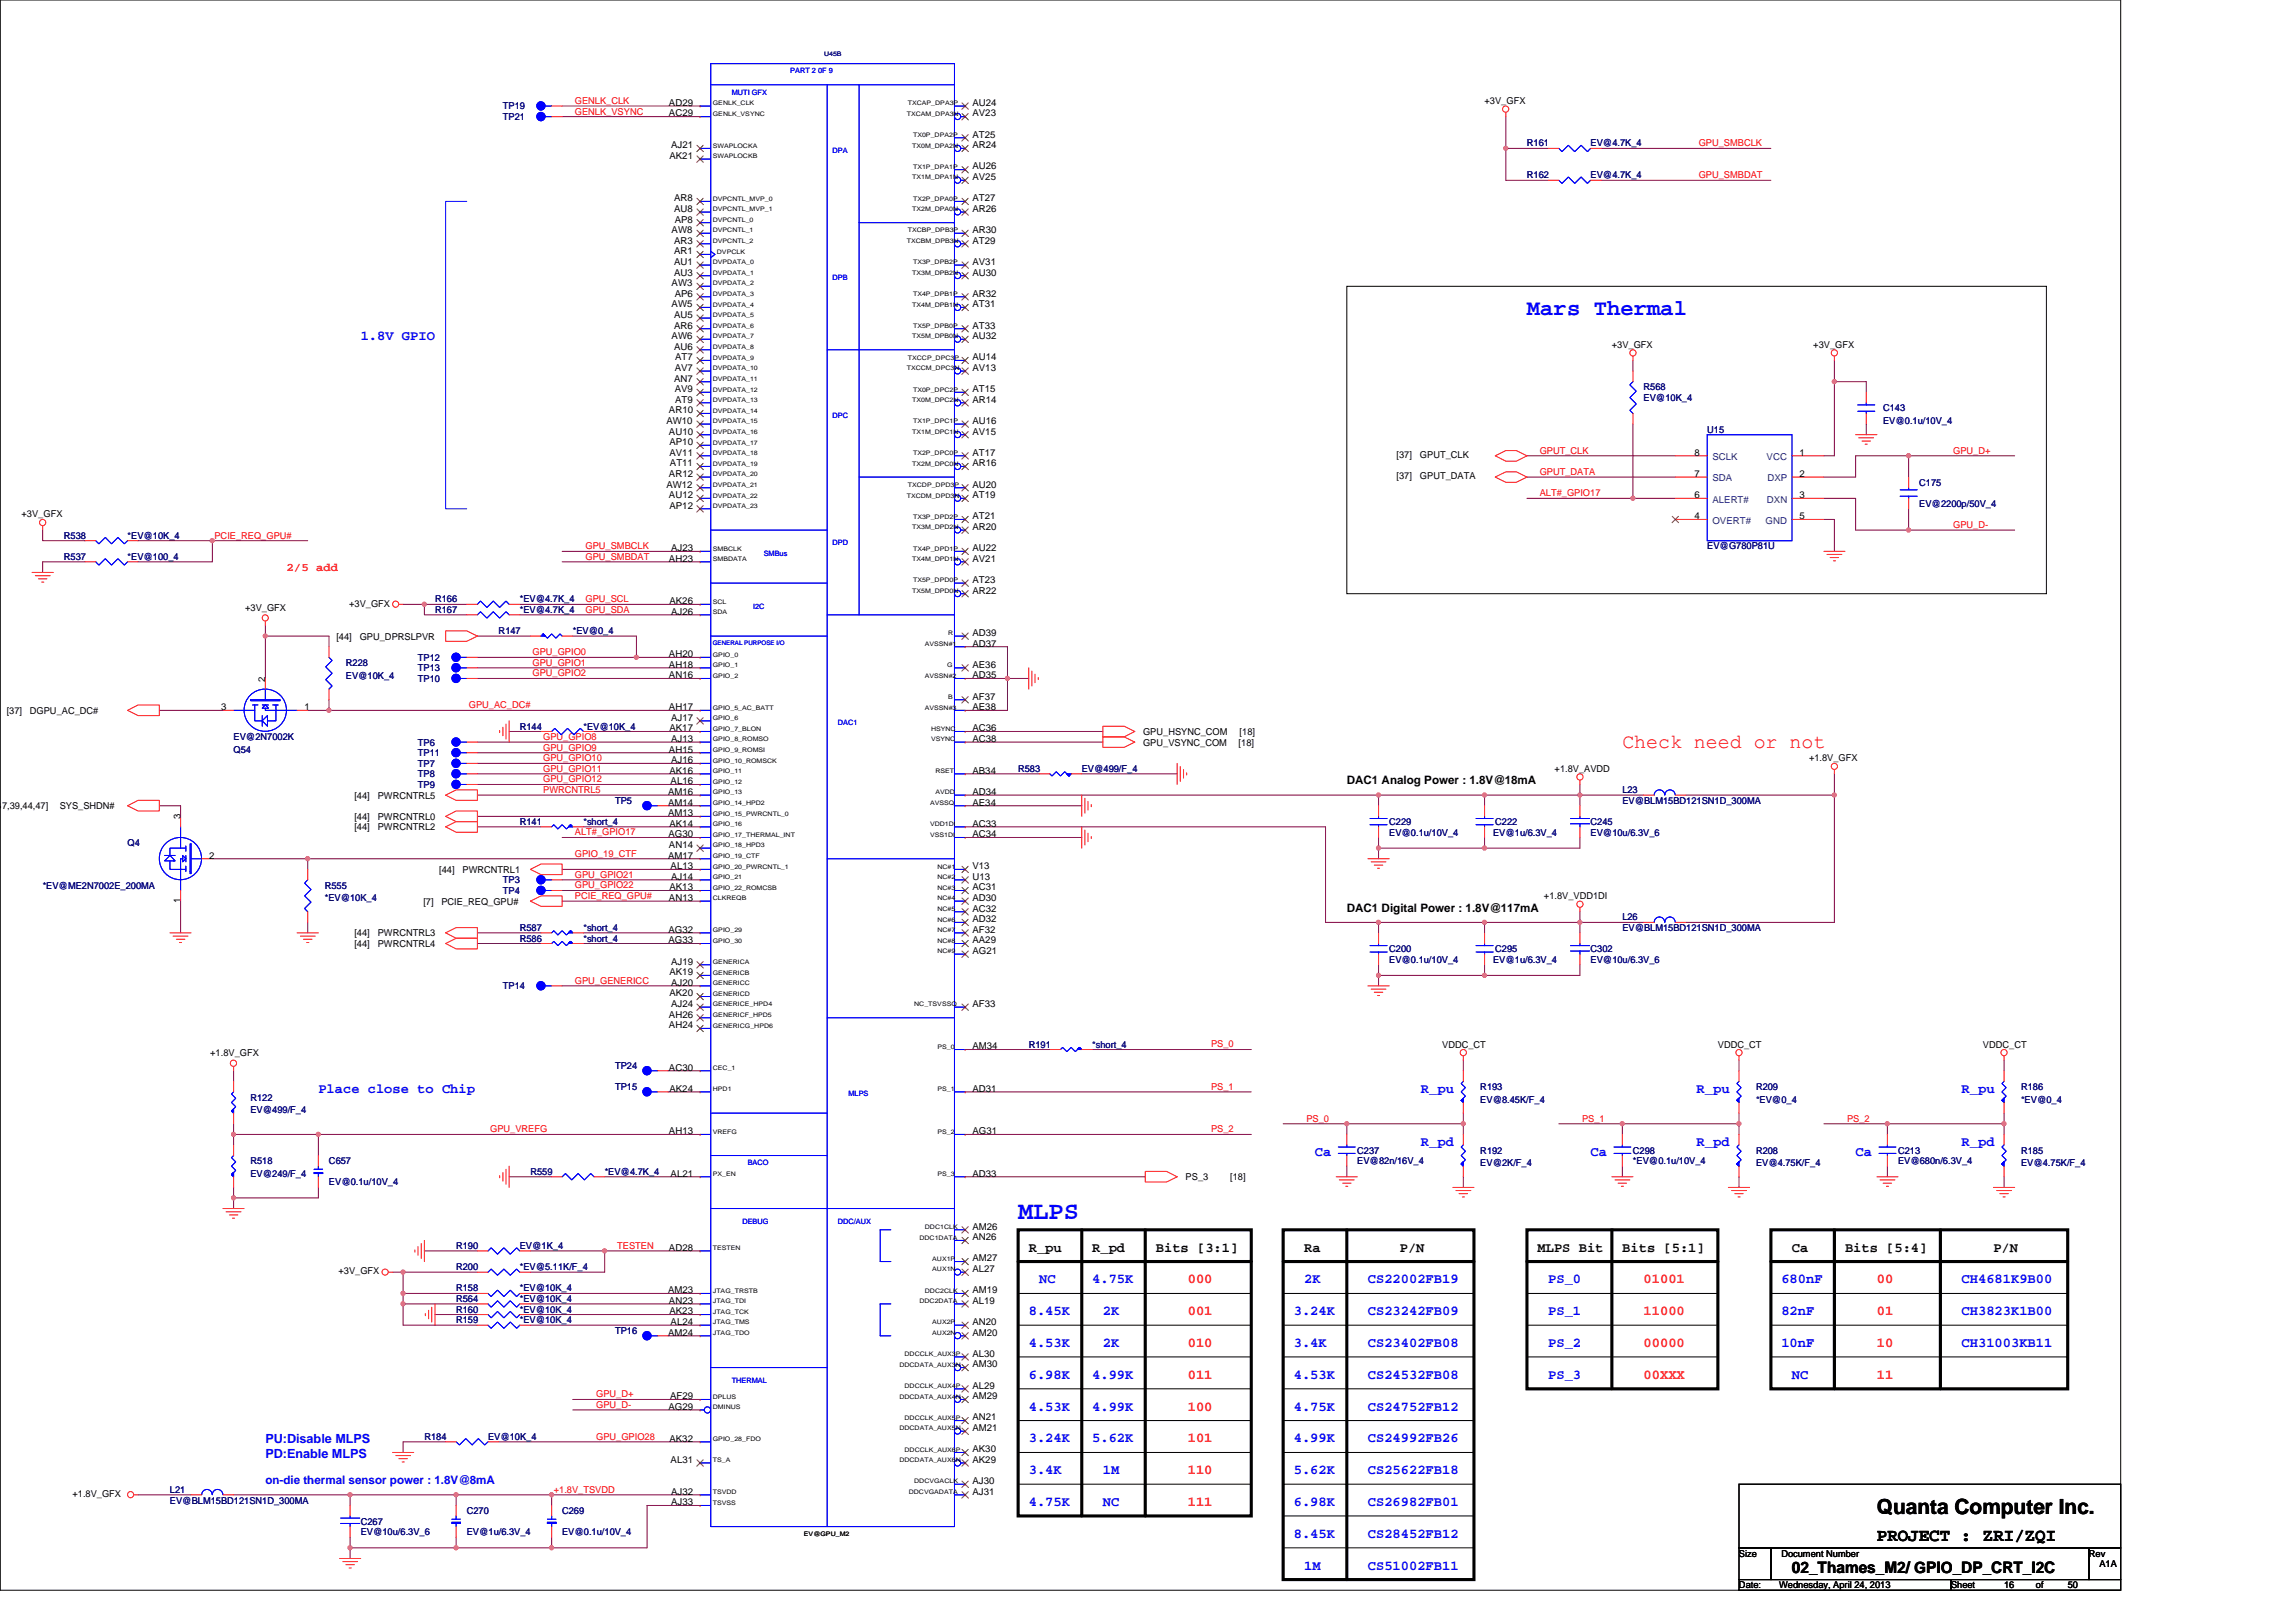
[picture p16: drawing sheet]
<svg xmlns="http://www.w3.org/2000/svg" width="297mm" height="210mm" viewBox="0 0 297 210" stroke-linecap="round" stroke-linejoin="round" font-family="sans-serif">
<defs><g id="words">
<text font-size="3.3" fill="#00f" x="131.7" y="157.7">MLPS</text>
<text font-size="2.9" fill="#00f" x="197.5" y="40.8">Mars Thermal</text>
<text font-size="2.7" x="242.8" y="195.9">Quanta Computer Inc.</text>
<text font-size="2.6" fill="#f00" x="209.9" y="96.7">Check need or not</text>
<text font-size="2.3" x="242.8" y="199.4">PROJECT : ZRI/ZQI</text>
<text font-size="2.1" x="231.8" y="203.5">02_Thames_M2/ GPIO_DP_CRT_I2C</text>
<g font-size="1.8" fill="#00f">
<text x="46.7" y="44">1.8V GPIO</text>
<text x="41.2" y="141.4">Place close to Chip</text>
<text x="183.8" y="141.4">R_pu</text>
<text x="219.5" y="141.4">R_pu</text>
<text x="253.8" y="141.4">R_pu</text>
<text x="170.1" y="149.6">Ca</text>
<text x="183.8" y="148.2">R_pd</text>
<text x="205.8" y="149.6">Ca</text>
<text x="219.5" y="148.2">R_pd</text>
<text x="240.1" y="149.6">Ca</text>
<text x="253.8" y="148.2">R_pd</text>
<text x="134.4" y="166.1">NC</text>
<text x="141.3" y="166.1">4.75K</text>
<text x="168.7" y="166.1">2K</text>
<text x="177" y="166.1">CS22002FB19</text>
<text x="200.3" y="166.1">PS_0</text>
<text x="230.5" y="166.1">680nF</text>
<text x="253.8" y="166.1">CH4681K9B00</text>
<text x="133.1" y="170.2">8.45K</text>
<text x="142.7" y="170.2">2K</text>
<text x="167.4" y="170.2">3.24K</text>
<text x="177" y="170.2">CS23242FB09</text>
<text x="200.3" y="170.2">PS_1</text>
<text x="230.5" y="170.2">82nF</text>
<text x="253.8" y="170.2">CH3823K1B00</text>
<text x="133.1" y="174.3">4.53K</text>
<text x="133.1" y="178.4">6.98K</text>
<text x="141.3" y="178.4">4.99K</text>
<text x="142.7" y="174.3">2K</text>
<text x="167.4" y="178.4">4.53K</text>
<text x="167.4" y="174.3">3.4K</text>
<text x="177" y="174.3">CS23402FB08</text>
<text x="177" y="178.4">CS24532FB08</text>
<text x="200.3" y="174.3">PS_2</text>
<text x="200.3" y="178.4">PS_3</text>
<text x="230.5" y="174.3">10nF</text>
<text x="231.8" y="178.4">NC</text>
<text x="253.8" y="174.3">CH31003KB11</text>
<text x="133.1" y="182.5">4.53K</text>
<text x="141.3" y="182.5">4.99K</text>
<text x="167.4" y="182.5">4.75K</text>
<text x="177" y="182.5">CS24752FB12</text>
<text x="133.1" y="186.6">3.24K</text>
<text x="133.1" y="190.7">3.4K</text>
<text x="141.3" y="186.6">5.62K</text>
<text x="142.7" y="190.7">1M</text>
<text x="167.4" y="190.7">5.62K</text>
<text x="167.4" y="186.6">4.99K</text>
<text x="177" y="186.6">CS24992FB26</text>
<text x="177" y="190.7">CS25622FB18</text>
<text x="133.1" y="194.9">4.75K</text>
<text x="142.7" y="194.9">NC</text>
<text x="167.4" y="194.9">6.98K</text>
<text x="177" y="194.9">CS26982FB01</text>
<text x="167.4" y="199">8.45K</text>
<text x="168.7" y="203.1">1M</text>
<text x="177" y="199">CS28452FB12</text>
<text x="177" y="203.1">CS51002FB11</text>
</g>
<g font-size="1.8">
<text x="133.1" y="161.9">R_pu</text>
<text x="141.3" y="161.9">R_pd</text>
<text x="149.5" y="161.9">Bits [3:1]</text>
<text x="168.7" y="161.9">Ra</text>
<text x="181.1" y="161.9">P/N</text>
<text x="198.9" y="161.9">MLPS Bit</text>
<text x="209.9" y="161.9">Bits [5:1]</text>
<text x="231.8" y="161.9">Ca</text>
<text x="238.7" y="161.9">Bits [5:4]</text>
<text x="257.9" y="161.9">P/N</text>
</g>
<g font-size="1.8" fill="#f00">
<text x="153.7" y="166.1">000</text>
<text x="212.6" y="166.1">01001</text>
<text x="242.8" y="166.1">00</text>
<text x="153.7" y="170.2">001</text>
<text x="212.6" y="170.2">11000</text>
<text x="242.8" y="170.2">01</text>
<text x="153.7" y="174.3">010</text>
<text x="153.7" y="178.4">011</text>
<text x="212.6" y="174.3">00000</text>
<text x="212.6" y="178.4">00XXX</text>
<text x="242.8" y="174.3">10</text>
<text x="242.8" y="178.4">11</text>
<text x="153.7" y="182.5">100</text>
<text x="153.7" y="186.6">101</text>
<text x="153.7" y="190.7">110</text>
<text x="153.7" y="194.9">111</text>
</g>
<g font-size="1.6" fill="#00f">
<text x="34.3" y="186.7">PU:Disable MLPS</text>
<text x="34.3" y="188.6">PD:Enable MLPS</text>
</g>
<text font-size="1.5" fill="#f00" x="37.1" y="73.9">2/5 add</text>
<g font-size="1.5">
<text x="174.2" y="101.5">DAC1 Analog Power : 1.8V@18mA</text>
<text x="174.2" y="118">DAC1 Digital Power : 1.8V@117mA</text>
</g>
<text font-size="1.5" fill="#00f" x="34.3" y="192">on-die thermal sensor power : 1.8V@8mA</text>
<g font-size="1.2" fill="#000080">
<text x="65.1" y="14.2">TP19</text>
<text x="65.1" y="15.5">TP21</text>
<text x="197.5" y="23.1">R162</text>
<text x="197.5" y="18.9">R161</text>
<text x="205.8" y="23.1">EV@4.7K_4</text>
<text x="205.8" y="18.9">EV@4.7K_4</text>
<text x="212.6" y="50.5">R568</text>
<text x="212.6" y="51.9">EV@10K_4</text>
<text x="243.6" y="53.2">C143</text>
<text x="220.9" y="56">U15</text>
<text x="243.6" y="54.9">EV@0.1u/10V_4</text>
<text x="248.3" y="62.8">C175</text>
<text x="248.3" y="65.6">EV@2200p/50V_4</text>
<text x="8.3" y="69.7">R538</text>
<text x="16.5" y="69.7">*EV@10K_4</text>
<text x="220.9" y="71.1">EV@G780P81U</text>
<text x="8.3" y="72.5">R537</text>
<text x="16.5" y="72.5">*EV@100_4</text>
<text x="56.3" y="77.9">R166</text>
<text x="67.2" y="77.9">*EV@4.7K_4</text>
<text x="56.3" y="79.3">R167</text>
<text x="64.5" y="82">R147</text>
<text x="67.2" y="79.3">*EV@4.7K_4</text>
<text x="74.1" y="82">*EV@0_4</text>
<text x="44.7" y="86.2">R228</text>
<text x="44.7" y="87.8">EV@10K_4</text>
<text x="54.1" y="85.5">TP12</text>
<text x="54.1" y="86.8">TP13</text>
<text x="54.1" y="88.2">TP10</text>
<text x="30.2" y="95.8">EV@2N7002K</text>
<text x="67.2" y="94.4">R144</text>
<text x="75.5" y="94.4">*EV@10K_4</text>
<text x="30.2" y="97.4">Q54</text>
<text x="54.1" y="101.9">TP9</text>
<text x="54.1" y="96.5">TP6</text>
<text x="54.1" y="99.2">TP7</text>
<text x="54.1" y="97.8">TP11</text>
<text x="54.1" y="100.6">TP8</text>
<text x="131.7" y="99.9">R583</text>
<text x="139.9" y="99.9">EV@499/F_4</text>
<text x="67.2" y="106.7">R141</text>
<text x="75.5" y="106.7">*short_4</text>
<text x="79.6" y="104">TP5</text>
<text x="179.7" y="106.7">C229</text>
<text x="193.4" y="106.7">C222</text>
<text x="205.8" y="106.7">C245</text>
<text x="209.9" y="104">EV@BLM15BD121SN1D_300MA</text>
<text x="209.9" y="102.6">L23</text>
<text x="16.5" y="109.5">Q4</text>
<text x="179.7" y="108.1">EV@0.1u/10V_4</text>
<text x="193.2" y="108.1">EV@1u/6.3V_4</text>
<text x="205.8" y="108.1">EV@10u/6.3V_6</text>
<text x="5.5" y="115">*EV@ME2N7002E_200MA</text>
<text x="42" y="115">R555</text>
<text x="42" y="116.6">*EV@10K_4</text>
<text x="65.1" y="114.3">TP3</text>
<text x="65.1" y="115.7">TP4</text>
<text x="209.9" y="119.1">L26</text>
<text x="67.2" y="120.5">R587</text>
<text x="67.2" y="121.8">R586</text>
<text x="75.5" y="120.5">*short_4</text>
<text x="75.5" y="121.8">*short_4</text>
<text x="179.7" y="123.2">C200</text>
<text x="179.7" y="124.6">EV@0.1u/10V_4</text>
<text x="193.2" y="124.6">EV@1u/6.3V_4</text>
<text x="193.4" y="123.2">C295</text>
<text x="205.8" y="123.2">C302</text>
<text x="205.8" y="124.6">EV@10u/6.3V_6</text>
<text x="209.9" y="120.5">EV@BLM15BD121SN1D_300MA</text>
<text x="65.1" y="128">TP14</text>
<text x="133.1" y="135.5">R191</text>
<text x="141.3" y="135.5">*short_4</text>
<text x="32.4" y="142.4">R122</text>
<text x="79.6" y="141">TP15</text>
<text x="79.6" y="138.3">TP24</text>
<text x="191.5" y="141">R193</text>
<text x="191.5" y="142.7">EV@8.45K/F_4</text>
<text x="227.2" y="141">R209</text>
<text x="227.2" y="142.7">*EV@0_4</text>
<text x="261.5" y="141">R186</text>
<text x="261.5" y="142.7">*EV@0_4</text>
<text x="32.4" y="144">EV@499/F_4</text>
<text x="175.6" y="149.2">C237</text>
<text x="191.5" y="149.2">R192</text>
<text x="211.3" y="149.2">C298</text>
<text x="227.2" y="149.2">R208</text>
<text x="245.6" y="149.2">C213</text>
<text x="261.5" y="149.2">R185</text>
<text x="32.4" y="150.6">R518</text>
<text x="32.4" y="152.3">EV@249/F_4</text>
<text x="42.6" y="150.6">C657</text>
<text x="42.6" y="153.4">EV@0.1u/10V_4</text>
<text x="68.6" y="152">R559</text>
<text x="78.2" y="152">*EV@4.7K_4</text>
<text x="175.6" y="150.6">EV@82n/16V_4</text>
<text x="191.5" y="150.9">EV@2K/F_4</text>
<text x="211.3" y="150.6">*EV@0.1u/10V_4</text>
<text x="227.2" y="150.9">EV@4.75K/F_4</text>
<text x="245.6" y="150.6">EV@680n/6.3V_4</text>
<text x="261.5" y="150.9">EV@4.75K/F_4</text>
<text x="59" y="161.6">R190</text>
<text x="67.2" y="161.6">EV@1K_4</text>
<text x="59" y="167.1">R158</text>
<text x="59" y="164.3">R200</text>
<text x="67.2" y="167.1">*EV@10K_4</text>
<text x="67.2" y="164.3">*EV@5.11K/F_4</text>
<text x="59" y="171.2">R159</text>
<text x="59" y="168.5">R564</text>
<text x="59" y="169.8">R160</text>
<text x="67.2" y="171.2">*EV@10K_4</text>
<text x="67.2" y="168.5">*EV@10K_4</text>
<text x="67.2" y="169.8">*EV@10K_4</text>
<text x="79.6" y="172.6">TP16</text>
<text x="54.9" y="186.3">R184</text>
<text x="63.1" y="186.3">EV@10K_4</text>
<text x="22" y="194.5">EV@BLM15BD121SN1D_300MA</text>
<text x="22" y="193.1">L21</text>
<text x="46.7" y="197.3">C267</text>
<text x="60.4" y="195.9">C270</text>
<text x="72.7" y="195.9">C269</text>
<text x="46.7" y="198.6">EV@10u/6.3V_6</text>
<text x="60.4" y="198.6">EV@1u/6.3V_4</text>
<text x="72.7" y="198.6">EV@0.1u/10V_4</text>
</g>
<g font-size="1.2" fill="#f00">
<text x="74.4" y="14.8">GENLK_VSYNC</text>
<text x="74.4" y="13.4">GENLK_CLK</text>
<text x="219.8" y="18.9">GPU_SMBCLK</text>
<text x="219.8" y="23.1">GPU_SMBDAT</text>
<text x="199.2" y="58.7">GPUT_CLK</text>
<text x="252.7" y="58.7">GPU_D+</text>
<text x="199.2" y="61.4">GPUT_DATA</text>
<text x="199.2" y="64.2">ALT#_GPIO17</text>
<text x="27.7" y="69.7">PCIE_REQ_GPU#</text>
<text x="75.8" y="71.1">GPU_SMBCLK</text>
<text x="252.7" y="68.3">GPU_D-</text>
<text x="75.8" y="77.9">GPU_SCL</text>
<text x="75.8" y="72.4">GPU_SMBDAT</text>
<text x="75.8" y="79.3">GPU_SDA</text>
<text x="68.9" y="86.1">GPU_GPIO1</text>
<text x="68.9" y="87.5">GPU_GPIO2</text>
<text x="68.9" y="84.8">GPU_GPIO0</text>
<text x="60.7" y="91.6">GPU_AC_DC#</text>
<text x="70.3" y="95.7">GPU_GPIO8</text>
<text x="70.3" y="97.1">GPU_GPIO9</text>
<text x="70.3" y="98.5">GPU_GPIO10</text>
<text x="70.3" y="99.8">GPU_GPIO11</text>
<text x="70.3" y="101.2">GPU_GPIO12</text>
<text x="70.3" y="102.6">PWRCNTRL5</text>
<text x="74.4" y="113.6">GPU_GPIO21</text>
<text x="74.4" y="108.1">ALT#_GPIO17</text>
<text x="74.4" y="110.8">GPIO_19_CTF</text>
<text x="74.4" y="114.9">GPU_GPIO22</text>
<text x="74.4" y="116.3">PCIE_REQ_GPU#</text>
<text x="74.4" y="127.3">GPU_GENERICC</text>
<text x="156.7" y="135.5">PS_0</text>
<text x="156.7" y="141">PS_1</text>
<text x="63.4" y="146.5">GPU_VREFG</text>
<text x="156.7" y="146.5">PS_2</text>
<text x="169" y="145.1">PS_0</text>
<text x="204.7" y="145.1">PS_1</text>
<text x="239" y="145.1">PS_2</text>
<text x="79.9" y="161.6">TESTEN</text>
<text x="77.1" y="180.8">GPU_D+</text>
<text x="77.1" y="182.1">GPU_D-</text>
<text x="77.1" y="186.3">GPU_GPIO28</text>
<text x="71.6" y="193.1">+1.8V_TSVDD</text>
</g>
<g font-size="1.2">
<text x="86.5" y="15.1">AC29</text>
<text x="86.5" y="13.7">AD29</text>
<text x="125.8" y="17.8">AT25</text>
<text x="125.8" y="15.1">AV23</text>
<text x="125.8" y="13.7">AU24</text>
<text x="192.1" y="13.5">+3V_GFX</text>
<text x="86.6" y="20.6">AK21</text>
<text x="86.8" y="19.2">AJ21</text>
<text x="125.8" y="23.3">AV25</text>
<text x="125.8" y="21.9">AU26</text>
<text x="125.8" y="19.2">AR24</text>
<text x="87.2" y="27.4">AU8</text>
<text x="87.2" y="26">AR8</text>
<text x="87.3" y="28.8">AP8</text>
<text x="125.8" y="27.4">AR26</text>
<text x="125.8" y="26">AT27</text>
<text x="86.9" y="30.2">AW8</text>
<text x="87.2" y="35.6">AU3</text>
<text x="87.2" y="34.3">AU1</text>
<text x="87.2" y="32.9">AR1</text>
<text x="87.2" y="31.5">AR3</text>
<text x="125.8" y="35.6">AU30</text>
<text x="125.8" y="34.3">AV31</text>
<text x="125.8" y="31.5">AT29</text>
<text x="125.8" y="30.2">AR30</text>
<text x="86.9" y="39.8">AW5</text>
<text x="86.9" y="37">AW3</text>
<text x="87.2" y="41.1">AU5</text>
<text x="87.3" y="38.4">AP6</text>
<text x="125.8" y="39.8">AT31</text>
<text x="125.8" y="38.4">AR32</text>
<text x="86.9" y="43.9">AW6</text>
<text x="87.2" y="45.2">AU6</text>
<text x="87.2" y="42.5">AR6</text>
<text x="87.3" y="48">AV7</text>
<text x="87.4" y="46.6">AT7</text>
<text x="125.8" y="48">AV13</text>
<text x="125.8" y="46.6">AU14</text>
<text x="125.8" y="43.9">AU32</text>
<text x="125.8" y="42.5">AT33</text>
<text x="208.5" y="45">+3V_GFX</text>
<text x="234.6" y="45">+3V_GFX</text>
<text x="86.5" y="53.5">AR10</text>
<text x="87.2" y="49.4">AN7</text>
<text x="87.3" y="50.7">AV9</text>
<text x="87.4" y="52.1">AT9</text>
<text x="125.8" y="52.1">AR14</text>
<text x="125.8" y="50.7">AT15</text>
<text x="86.2" y="54.8">AW10</text>
<text x="86.5" y="56.2">AU10</text>
<text x="86.6" y="58.9">AV11</text>
<text x="86.6" y="57.6">AP10</text>
<text x="125.8" y="58.9">AT17</text>
<text x="125.8" y="56.2">AV15</text>
<text x="125.8" y="54.8">AU16</text>
<text x="180.7" y="59.3">[37]</text>
<text x="183.7" y="59.3">GPUT_CLK</text>
<text x="219.2" y="58.9">8</text>
<text x="232.8" y="58.9">1</text>
<text x="86.2" y="63.1">AW12</text>
<text x="86.5" y="64.5">AU12</text>
<text x="86.5" y="61.7">AR12</text>
<text x="86.6" y="65.8">AP12</text>
<text x="86.7" y="60.3">AT11</text>
<text x="125.8" y="64.5">AT19</text>
<text x="125.8" y="63.1">AU20</text>
<text x="125.8" y="60.3">AR16</text>
<text x="180.7" y="62">[37]</text>
<text x="183.7" y="62">GPUT_DATA</text>
<text x="219.2" y="61.7">7</text>
<text x="219.2" y="64.5">6</text>
<text x="232.8" y="64.5">3</text>
<text x="232.8" y="61.7">2</text>
<text x="2.8" y="67">+3V_GFX</text>
<text x="86.8" y="71.3">AJ23</text>
<text x="125.8" y="71.3">AU22</text>
<text x="125.8" y="68.6">AR20</text>
<text x="125.8" y="67.2">AT21</text>
<text x="219.2" y="67.2">4</text>
<text x="232.8" y="67.2">5</text>
<text x="86.5" y="72.7">AH23</text>
<text x="125.8" y="76.8">AR22</text>
<text x="125.8" y="75.4">AT23</text>
<text x="125.8" y="72.7">AV21</text>
<text x="31.7" y="79">+3V_GFX</text>
<text x="43.5" y="82.7">[44]</text>
<text x="45.2" y="78.5">+3V_GFX</text>
<text x="46.5" y="82.7">GPU_DPRSLPVR</text>
<text x="86.6" y="78.2">AK26</text>
<text x="86.8" y="79.5">AJ26</text>
<text x="125.8" y="83.7">AD37</text>
<text x="125.8" y="82.3">AD39</text>
<text x="34.3" y="88.2" transform="rotate(-90 34.3 88.2)">2</text>
<text x="86.5" y="87.8">AN16</text>
<text x="86.5" y="86.4">AH18</text>
<text x="86.5" y="85">AH20</text>
<text x="125.8" y="87.8">AD35</text>
<text x="125.8" y="86.4">AE36</text>
<text x=".9" y="92.3">[37]</text>
<text x="3.9" y="92.3">DGPU_AC_DC#</text>
<text x="28.6" y="91.9">3</text>
<text x="39.4" y="91.9">1</text>
<text x="86.5" y="91.9">AH17</text>
<text x="86.6" y="94.6">AK17</text>
<text x="86.8" y="96">AJ13</text>
<text x="86.8" y="93.2">AJ17</text>
<text x="125.8" y="96">AC38</text>
<text x="125.8" y="94.6">AC36</text>
<text x="125.8" y="91.9">AE38</text>
<text x="125.8" y="90.5">AF37</text>
<text x="147.9" y="95.1">GPU_HSYNC_COM</text>
<text x="160.4" y="95.1">[18]</text>
<text x="86.5" y="97.4">AH15</text>
<text x="86.6" y="100.1">AK16</text>
<text x="86.8" y="101.5">AL16</text>
<text x="86.8" y="98.7">AJ16</text>
<text x="125.8" y="100.1">AB34</text>
<text x="147.9" y="96.5">GPU_VSYNC_COM</text>
<text x="160.2" y="96.5">[18]</text>
<text x="201.1" y="99.9">+1.8V_AVDD</text>
<text x="234" y="98.5">+1.8V_GFX</text>
<text x="-.4" y="104.7">3</text>
<text x=".3" y="104.7">7,39,44,47]</text>
<text x="7.7" y="104.7">SYS_SHDN#</text>
<text x="23.3" y="106" transform="rotate(-90 23.3 106)">3</text>
<text x="45.8" y="106">[44]</text>
<text x="45.8" y="107.4">[44]</text>
<text x="45.8" y="103.3">[44]</text>
<text x="48.9" y="106">PWRCNTRL0</text>
<text x="48.9" y="107.4">PWRCNTRL2</text>
<text x="48.9" y="103.3">PWRCNTRL5</text>
<text x="86.4" y="105.6">AM13</text>
<text x="86.4" y="104.2">AM14</text>
<text x="86.4" y="102.8">AM16</text>
<text x="86.6" y="107">AK14</text>
<text x="125.8" y="107">AC33</text>
<text x="125.8" y="104.2">AE34</text>
<text x="125.8" y="102.8">AD34</text>
<text x="27" y="111.1">2</text>
<text x="56.8" y="112.9">[44]</text>
<text x="59.8" y="112.9">PWRCNTRL1</text>
<text x="86.4" y="111.1">AM17</text>
<text x="86.5" y="108.3">AG30</text>
<text x="86.5" y="109.7">AN14</text>
<text x="86.8" y="112.5">AL13</text>
<text x="86.8" y="113.8">AJ14</text>
<text x="125.8" y="113.8">U13</text>
<text x="125.8" y="112.5">V13</text>
<text x="125.8" y="108.3">AC34</text>
<text x="23.3" y="116.9" transform="rotate(-90 23.3 116.9)">1</text>
<text x="54.8" y="117">[7]</text>
<text x="57.1" y="117">PCIE_REQ_GPU#</text>
<text x="86.5" y="116.6">AN13</text>
<text x="86.6" y="115.2">AK13</text>
<text x="125.8" y="119.3">AD32</text>
<text x="125.8" y="117.9">AC32</text>
<text x="125.8" y="116.6">AD30</text>
<text x="125.8" y="115.2">AC31</text>
<text x="199.7" y="116.3">+1.8V_VDD1DI</text>
<text x="45.8" y="121.1">[44]</text>
<text x="45.8" y="122.5">[44]</text>
<text x="48.9" y="121.1">PWRCNTRL3</text>
<text x="48.9" y="122.5">PWRCNTRL4</text>
<text x="86.5" y="122">AG33</text>
<text x="86.5" y="120.7">AG32</text>
<text x="86.8" y="124.8">AJ19</text>
<text x="125.8" y="123.4">AG21</text>
<text x="125.8" y="122">AA29</text>
<text x="125.8" y="120.7">AF32</text>
<text x="86.5" y="131.7">AH26</text>
<text x="86.6" y="128.9">AK20</text>
<text x="86.6" y="126.2">AK19</text>
<text x="86.8" y="130.3">AJ24</text>
<text x="86.8" y="127.5">AJ20</text>
<text x="125.8" y="130.3">AF33</text>
<text x="27.2" y="136.6">+1.8V_GFX</text>
<text x="86.5" y="133">AH24</text>
<text x="125.8" y="135.8">AM34</text>
<text x="186.6" y="135.5">VDDC_CT</text>
<text x="222.2" y="135.5">VDDC_CT</text>
<text x="256.5" y="135.5">VDDC_CT</text>
<text x="86.5" y="138.5">AC30</text>
<text x="86.6" y="141.2">AK24</text>
<text x="125.8" y="141.2">AD31</text>
<text x="86.5" y="146.7">AH13</text>
<text x="125.8" y="146.7">AG31</text>
<text x="86.8" y="152.2">AL21</text>
<text x="125.8" y="152.2">AD33</text>
<text x="153.4" y="152.7">PS_3</text>
<text x="159.1" y="152.7">[18]</text>
<text x="86.5" y="161.8">AD28</text>
<text x="125.8" y="160.5">AN26</text>
<text x="125.8" y="159.1">AM26</text>
<text x="43.8" y="164.9">+3V_GFX</text>
<text x="86.4" y="167.3">AM23</text>
<text x="125.8" y="167.3">AM19</text>
<text x="125.8" y="164.6">AL27</text>
<text x="125.8" y="163.2">AM27</text>
<text x="86.4" y="172.8">AM24</text>
<text x="86.5" y="168.7">AN23</text>
<text x="86.6" y="170.1">AK23</text>
<text x="86.8" y="171.4">AL24</text>
<text x="125.8" y="172.8">AM20</text>
<text x="125.8" y="171.4">AN20</text>
<text x="125.8" y="168.7">AL19</text>
<text x="125.8" y="179.7">AL29</text>
<text x="125.8" y="176.9">AM30</text>
<text x="125.8" y="175.5">AL30</text>
<text x="86.5" y="182.4">AG29</text>
<text x="86.7" y="181">AF29</text>
<text x="125.8" y="185.1">AM21</text>
<text x="125.8" y="183.8">AN21</text>
<text x="125.8" y="181">AM29</text>
<text x="86.6" y="186.5">AK32</text>
<text x="86.8" y="189.3">AL31</text>
<text x="125.8" y="189.3">AK29</text>
<text x="125.8" y="187.9">AK30</text>
<text x="9.4" y="193.7">+1.8V_GFX</text>
<text x="86.8" y="194.8">AJ33</text>
<text x="86.8" y="193.4">AJ32</text>
<text x="125.8" y="193.4">AJ31</text>
<text x="125.8" y="192">AJ30</text>
<text x="225" y="201.4">Size</text>
<text x="230.5" y="201.4">Document Number</text>
<text x="270.2" y="201.4">Rev</text>
<text x="271.6" y="202.8">A1A</text>
<text x="225" y="205.5">Date:</text>
<text x="230.2" y="205.5">Wednesday, April 24, 2013</text>
<text x="252.4" y="205.5">Sheet</text>
<text x="259.3" y="205.5">16</text>
<text x="263.4" y="205.5">of</text>
<text x="267.5" y="205.5">50</text>
</g>
<g font-size="1.2" fill="#004080">
<text x="221.5" y="59.5">SCLK</text>
<text x="228.6" y="59.5">VCC</text>
<text x="221.5" y="62.3">SDA</text>
<text x="221.5" y="65">ALERT#</text>
<text x="228.6" y="65">DXN</text>
<text x="228.7" y="62.3">DXP</text>
<text x="221.5" y="67.8">OVERT#</text>
<text x="228.4" y="67.8">GND</text>
</g>
<g font-size="1" fill="#00f">
<text x="102.2" y="9.5">PART 2 0F 9</text>
<text x="94.7" y="12.2">MUTI GFX</text>
<text x="107.7" y="19.8">DPA</text>
<text x="107.7" y="36.2">DPB</text>
<text x="107.7" y="54.1">DPC</text>
<text x="98.8" y="71.9">SMBus</text>
<text x="107.7" y="70.5">DPD</text>
<text x="97.4" y="78.8">I2C</text>
<text x="108.4" y="93.8">DAC1</text>
<text x="109.8" y="141.8">MLPS</text>
<text x="96.7" y="150.8">BACO</text>
<text x="96.1" y="158.3">DEBUG</text>
<text x="108.4" y="158.3">DDC/AUX</text>
<text x="94.7" y="178.9">THERMAL</text>
</g>
<text font-size=".8" fill="#000080" x="106.6" y="7.3">U45B</text>
<g font-size=".8">
<text x="92.2" y="15">GENLK_VSYNC</text>
<text x="92.2" y="13.6">GENLK_CLK</text>
<text x="117.3" y="15">TXCAM_DPA3N</text>
<text x="117.5" y="13.6">TXCAP_DPA3P</text>
<text x="118.1" y="17.7">TX0P_DPA2P</text>
<text x="92.2" y="20.5">SWAPLOCKB</text>
<text x="92.2" y="19.1">SWAPLOCKA</text>
<text x="118" y="23.2">TX1M_DPA1N</text>
<text x="118" y="19.1">TX0M_DPA2N</text>
<text x="118.1" y="21.8">TX1P_DPA1P</text>
<text x="92.2" y="28.7">DVPCNTL_0</text>
<text x="92.2" y="27.3">DVPCNTL_MVP_1</text>
<text x="92.2" y="26">DVPCNTL_MVP_0</text>
<text x="118" y="27.3">TX2M_DPA0N</text>
<text x="118.1" y="26">TX2P_DPA0P</text>
<text x="92.2" y="35.6">DVPDATA_1</text>
<text x="92.2" y="34.2">DVPDATA_0</text>
<text x="92.2" y="31.5">DVPCNTL_2</text>
<text x="92.2" y="30.1">DVPCNTL_1</text>
<text x="92.7" y="32.8">DVPCLK</text>
<text x="117.3" y="31.5">TXCBM_DPB3N</text>
<text x="117.5" y="30.1">TXCBP_DPB3P</text>
<text x="118" y="35.6">TX3M_DPB2N</text>
<text x="118.1" y="34.2">TX3P_DPB2P</text>
<text x="92.2" y="41">DVPDATA_5</text>
<text x="92.2" y="39.7">DVPDATA_4</text>
<text x="92.2" y="38.3">DVPDATA_3</text>
<text x="92.2" y="36.9">DVPDATA_2</text>
<text x="118" y="39.7">TX4M_DPB1N</text>
<text x="118.1" y="38.3">TX4P_DPB1P</text>
<text x="92.2" y="47.9">DVPDATA_10</text>
<text x="92.2" y="46.5">DVPDATA_9</text>
<text x="92.2" y="45.2">DVPDATA_8</text>
<text x="92.2" y="43.8">DVPDATA_7</text>
<text x="92.2" y="42.4">DVPDATA_6</text>
<text x="117.3" y="47.9">TXCCM_DPC3N</text>
<text x="117.5" y="46.5">TXCCP_DPC3P</text>
<text x="118" y="43.8">TX5M_DPB0N</text>
<text x="118.1" y="42.4">TX5P_DPB0P</text>
<text x="92.2" y="53.4">DVPDATA_14</text>
<text x="92.2" y="52">DVPDATA_13</text>
<text x="92.2" y="50.7">DVPDATA_12</text>
<text x="92.2" y="49.3">DVPDATA_11</text>
<text x="118" y="52">TX0M_DPC2N</text>
<text x="118.1" y="50.7">TX0P_DPC2P</text>
<text x="92.2" y="58.9">DVPDATA_18</text>
<text x="92.2" y="57.5">DVPDATA_17</text>
<text x="92.2" y="56.1">DVPDATA_16</text>
<text x="92.2" y="54.8">DVPDATA_15</text>
<text x="118" y="56.1">TX1M_DPC1N</text>
<text x="118.1" y="58.9">TX2P_DPC0P</text>
<text x="118.1" y="54.8">TX1P_DPC1P</text>
<text x="92.2" y="65.7">DVPDATA_23</text>
<text x="92.2" y="64.4">DVPDATA_22</text>
<text x="92.2" y="63">DVPDATA_21</text>
<text x="92.2" y="61.6">DVPDATA_20</text>
<text x="92.2" y="60.2">DVPDATA_19</text>
<text x="117.3" y="64.4">TXCDM_DPD3N</text>
<text x="117.5" y="63">TXCDP_DPD3P</text>
<text x="118" y="60.2">TX2M_DPC0N</text>
<text x="92.2" y="71.2">SMBCLK</text>
<text x="118" y="68.5">TX3M_DPD2N</text>
<text x="118.1" y="71.2">TX4P_DPD1P</text>
<text x="118.1" y="67.1">TX3P_DPD2P</text>
<text x="92.2" y="72.6">SMBDATA</text>
<text x="118" y="76.7">TX5M_DPD0N</text>
<text x="118" y="72.6">TX4M_DPD1N</text>
<text x="118.1" y="75.3">TX5P_DPD0P</text>
<text x="92.2" y="79.5">SDA</text>
<text x="92.2" y="78.1">SCL</text>
<text x="119.7" y="83.6">AVSSN#1</text>
<text x="122.7" y="82.2">R</text>
<text x="92.2" y="87.7">GPIO_2</text>
<text x="92.2" y="86.3">GPIO_1</text>
<text x="92.2" y="84.9">GPIO_0</text>
<text x="119.7" y="87.7">AVSSN#2</text>
<text x="122.5" y="86.3">G</text>
<text x="92.2" y="95.9">GPIO_8_ROMSO</text>
<text x="92.2" y="94.5">GPIO_7_BLON</text>
<text x="92.2" y="93.2">GPIO_6</text>
<text x="92.2" y="91.8">GPIO_5_AC_BATT</text>
<text x="119.7" y="91.8">AVSSN#3</text>
<text x="120.5" y="95.9">VSYNC</text>
<text x="120.5" y="94.5">HSYNC</text>
<text x="122.7" y="90.4">B</text>
<text x="92.2" y="101.4">GPIO_12</text>
<text x="92.2" y="100">GPIO_11</text>
<text x="92.2" y="98.7">GPIO_10_ROMSCK</text>
<text x="92.2" y="97.3">GPIO_9_ROMSI</text>
<text x="121" y="100">RSET</text>
<text x="92.2" y="106.9">GPIO_16</text>
<text x="92.2" y="105.5">GPIO_15_PWRCNTL_0</text>
<text x="92.2" y="104.1">GPIO_14_HPD2</text>
<text x="92.2" y="102.8">GPIO_13</text>
<text x="120.3" y="106.9">VDD1DI</text>
<text x="120.3" y="104.1">AVSSQ</text>
<text x="121" y="102.8">AVDD</text>
<text x="92.2" y="113.7">GPIO_21</text>
<text x="92.2" y="112.4">GPIO_20_PWRCNTL_1</text>
<text x="92.2" y="111">GPIO_19_CTF</text>
<text x="92.2" y="109.6">GPIO_18_HPD3</text>
<text x="92.2" y="108.2">GPIO_17_THERMAL_INT</text>
<text x="120.3" y="108.2">VSS1DI</text>
<text x="121.3" y="113.7">NC#2</text>
<text x="121.3" y="112.4">NC#1</text>
<text x="92.2" y="116.5">CLKREQB</text>
<text x="92.2" y="115.1">GPIO_22_ROMCSB</text>
<text x="121.3" y="119.2">NC#6</text>
<text x="121.3" y="117.9">NC#5</text>
<text x="121.3" y="116.5">NC#4</text>
<text x="121.3" y="115.1">NC#3</text>
<text x="92.2" y="124.7">GENERICA</text>
<text x="92.2" y="122">GPIO_30</text>
<text x="92.2" y="120.6">GPIO_29</text>
<text x="121.3" y="123.3">NC#9</text>
<text x="121.3" y="122">NC#8</text>
<text x="121.3" y="120.6">NC#7</text>
<text x="92.2" y="131.6">GENERICF_HPD5</text>
<text x="92.2" y="130.2">GENERICE_HPD4</text>
<text x="92.2" y="128.8">GENERICD</text>
<text x="92.2" y="127.5">GENERICC</text>
<text x="92.2" y="126.1">GENERICB</text>
<text x="118.3" y="130.2">NC_TSVSSQ</text>
<text x="92.2" y="132.9">GENERICG_HPD6</text>
<text x="121.3" y="135.7">PS_0</text>
<text x="92.2" y="141.2">HPD1</text>
<text x="92.2" y="138.4">CEC_1</text>
<text x="121.3" y="141.2">PS_1</text>
<text x="92.2" y="146.7">VREFG</text>
<text x="121.3" y="146.7">PS_2</text>
<text x="92.2" y="152.1">PX_EN</text>
<text x="121.3" y="152.1">PS_3</text>
<text x="92.2" y="161.8">TESTEN</text>
<text x="119" y="160.4">DDC1DATA</text>
<text x="119.7" y="159">DDC1CLK</text>
<text x="92.2" y="167.2">JTAG_TRSTB</text>
<text x="119.7" y="167.2">DDC2CLK</text>
<text x="120.6" y="164.5">AUX1N</text>
<text x="120.6" y="163.1">AUX1P</text>
<text x="92.2" y="172.7">JTAG_TDO</text>
<text x="92.2" y="171.3">JTAG_TMS</text>
<text x="92.2" y="170">JTAG_TCK</text>
<text x="92.2" y="168.6">JTAG_TDI</text>
<text x="119" y="168.6">DDC2DATA</text>
<text x="120.6" y="172.7">AUX2N</text>
<text x="120.6" y="171.3">AUX2P</text>
<text x="116.3" y="176.8">DDCDATA_AUX3N</text>
<text x="117" y="179.6">DDCCLK_AUX4P</text>
<text x="117" y="175.5">DDCCLK_AUX3P</text>
<text x="92.2" y="182.3">DMINUS</text>
<text x="92.2" y="181">DPLUS</text>
<text x="116.3" y="185.1">DDCDATA_AUX5N</text>
<text x="116.3" y="181">DDCDATA_AUX4N</text>
<text x="117" y="183.7">DDCCLK_AUX5P</text>
<text x="92.2" y="189.2">TS_A</text>
<text x="92.2" y="186.4">GPIO_28_FDO</text>
<text x="116.3" y="189.2">DDCDATA_AUX6N</text>
<text x="117" y="187.8">DDCCLK_AUX6P</text>
<text x="118.3" y="191.9">DDCVGACLK</text>
<text x="92.2" y="194.7">TSVSS</text>
<text x="92.2" y="193.3">TSVDD</text>
<text x="117.6" y="193.3">DDCVGADATA</text>
<text x="104" y="198.8">EV@GPU_M2</text>
</g>
<text font-size=".8" fill="#00f" x="92.2" y="83.4">GENERAL PURPOSE I/O</text>
</g></defs>
<g fill="none" stroke="#000" stroke-width=".13">
<path d="M0 0h274.4v205.7h-274.4zM174.2 37h90.5v39.8h-90.5zM131.7 167.3h30.2M131.7 171.4h30.2M131.7 175.6h30.2M131.7 179.7h30.2M166 171.4h24.7M166 175.6h24.7M166 179.7h24.7M166 167.3h24.7M197.5 167.3h24.7M197.5 171.4h24.7"/>
<path d="M197.5 175.6h24.7M229.1 171.4h38.4M229.1 175.6h38.4M229.1 167.3h38.4M131.7 183.8h30.2M131.7 187.9h30.2M131.7 192h30.2M166 183.8h24.7M166 187.9h24.7M166 192h24.7M166 196.1h24.7M225 192h49.4v8.3h-49.4z"/>
<path d="M166 200.3h24.7M225 204.4h27.4v1.3h-27.4zM225 200.3h4.1v4.1h-4.1zM229.1 200.3h41.2v4.1h-41.2zM252.4 204.4h22v1.3h-22zM270.3 200.3h4.1v4.1h-4.1z"/>
</g>
<g fill="none" stroke="#800040" stroke-width=".13">
<path d="M72.7 13.7h17.9M72.7 15.1h17.9M194.8 15.1v4.1M194.8 19.2v4.1h5.5M194.8 19.2h5.5M207.2 19.2h21.9M207.2 23.3h21.9M197.5 59h19.2M211.3 46.6v1.4M211.3 54.9v9.6M237.3 49.4v9.6h-1.3M237.3 46.6v2.8"/>
<path d="M237.3 49.4h4.1v1.4M241.4 54.9v1.3M246.9 59h13.7M5.5 68.6v1.4h5.5M11 72.7h-5.5v1.4M17.9 70h9.6M27.5 70v2.7h-9.6M27.5 70h12.3M52.2 78.2h2.7M54.9 78.2v1.3h5.5M54.9 78.2h5.5M67.2 78.2h23.4"/>
<path d="M67.2 79.5h23.4M72.7 72.7h17.9M72.7 71.3h17.9M197.5 61.7h19.2M197.5 64.5h13.8M211.3 64.5h5.4M236 64.5h4.1v4.1h6.8M236 61.7h4.1v-2.7h6.8v2.7M236 67.2h1.3v4.1M246.9 65.8v2.8M246.9 68.6h13.7M20.6 91.9h8.2"/>
<path d="M34.3 80.9v1.4M34.3 82.3v5.5M34.3 82.3h8.3v1.4M39.8 91.9h2.8M42.6 90.5v1.4M42.6 91.9h48M61.8 85h20.5M61.8 96h28.8M61.8 97.4h28.8M61.8 98.8h28.8M61.8 86.4h28.8M61.8 87.8h28.8"/>
<path d="M61.8 82.3h6.8M65.9 94.6h4.1M74.1 82.3h8.2v2.7M76.9 94.6h13.7M82.3 85h8.3M124.9 83.7h5.4v4.1M124.9 87.8h5.4M124.9 94.6h17.8M124.9 96h17.8M130.3 87.8h2.8M130.3 87.8v4.1h-5.4M20.6 104.2h2.8v1.4"/>
<path d="M23.4 116.6v4.1M27.5 111.1h12.3v1.4M39.8 111.1h50.8M39.8 119.3v1.4M61.8 100.1h28.8M61.8 101.5h28.8M61.8 102.9h28.8M61.8 105.6h28.8M61.8 107h8.2M72.7 113.8h17.9M72.7 112.5h17.9M72.7 115.2h17.9"/>
<path d="M72.7 108.4h17.9M72.7 116.6h17.9M75.5 107h15.1M86.4 104.2h4.2M124.9 104.2h15.1M124.9 100.1h9.5M124.9 107h46.6v12.3h6.8M124.9 102.9h53.4M124.9 108.4h15.1M140 100.1h12.3M178.3 102.9h13.8M178.3 109.7h13.8"/>
<path d="M178.3 109.7v1.4M178.3 119.3h13.8M178.3 119.3v1.4M178.3 102.9v1.3M178.3 108.4v1.3M192.1 108.4v1.3M192.1 102.9v1.3M192.1 102.9h12.3M192.1 119.3h12.3M192.1 119.3v1.4M204.4 102.9h8.2M204.4 108.4v1.3h-12.3"/>
<path d="M204.4 102.9v1.3M204.4 119.3v1.4M204.4 101.5v1.4M204.4 118v1.3M204.4 119.3h8.2M218.1 102.9h19.2v16.4h-19.2M237.3 100.1v2.8M30.2 138.5v1.4M61.8 122.1h8.2M61.8 120.7h8.2M72.7 127.6h17.9M75.5 120.7h15.1"/>
<path d="M75.5 122.1h15.1M86.4 138.5h4.2M124.9 135.8h10.9M141.3 135.8h20.6M178.3 124.8v1.4M178.3 126.2v1.4M178.3 126.2h13.8M189.3 137.2v1.3M192.1 124.8v1.4M204.4 124.8v1.4h-12.3M225 137.2v1.3M259.3 137.2v1.3"/>
<path d="M30.2 146.8v1.3M30.2 155v1.4M30.2 153.6v1.4M30.2 145.4v1.4M30.2 146.8h11M41.2 146.8h49.4M41.2 146.8v2.7M41.2 153.6v1.4h-11M65.9 152.3h5.5M78.2 152.3h12.4M86.4 141.3h4.2M124.9 141.3h37"/>
<path d="M124.9 152.3h23.3M124.9 146.8h37M166 145.4h8.2M174.2 150.9v1.4M174.2 145.4v1.4M174.2 145.4h15.1M189.3 145.4v1.4M189.3 152.3v1.3M189.3 144v1.4M201.7 145.4h8.2M209.9 145.4v1.4M209.9 150.9v1.4"/>
<path d="M209.9 145.4h15.1M225 145.4v1.4M225 152.3v1.3M225 144v1.4M236 145.4h23.3M244.2 145.4v1.4M244.2 150.9v1.4M259.3 145.4v1.4M259.3 152.3v1.3M259.3 144v1.4M50.8 164.6h1.4M52.2 164.6v2.7"/>
<path d="M52.2 167.3v1.4M52.2 168.7v2.7h9.6M52.2 164.6h9.6M52.2 167.3h9.6M52.2 168.7h9.6M54.9 161.8h6.9M56.3 170.1h5.5M68.6 167.3h22M68.6 170.1h22M68.6 171.4h22M68.6 168.7h22M68.6 161.8h9.6v2.8h-9.6"/>
<path d="M78.2 161.8h12.4M86.4 172.8h4.2M17.9 193.4h6.8M30.2 193.4h15.1v1.4M45.3 193.4h13.7v1.4M45.3 198.9v1.4M57.7 186.5h-5.5v1.4M59 193.4h12.4M59 198.9v1.4M64.5 186.5h26.1M71.4 193.4h19.2M71.4 193.4v1.4"/>
<path d="M71.4 198.9v1.4M74.1 181.1h16.5M74.1 182.4h16.5M90.6 194.8h-6.9v5.5h-12.3M45.3 200.3v1.3M45.3 200.3h13.7M59 200.3h12.4"/>
</g>
<g fill="#f0f" stroke="#f0f" stroke-width=".13">
<circle cx="30.2" cy="155" r=".27"/>
<circle cx="41.2" cy="146.8" r=".27"/>
<circle cx="30.2" cy="146.8" r=".27"/>
<circle cx="78.2" cy="161.8" r=".27"/>
<circle cx="45.3" cy="200.2" r=".27"/>
<circle cx="71.4" cy="193.4" r=".27"/>
<circle cx="59" cy="193.4" r=".27"/>
<circle cx="45.3" cy="193.4" r=".27"/>
<circle cx="71.4" cy="200.2" r=".27"/>
<circle cx="59" cy="200.2" r=".27"/>
<circle cx="178.3" cy="119.3" r=".27"/>
<circle cx="204.4" cy="102.9" r=".27"/>
<circle cx="192" cy="119.3" r=".27"/>
<circle cx="204.4" cy="119.3" r=".27"/>
<circle cx="192" cy="126.2" r=".27"/>
<circle cx="178.3" cy="126.2" r=".27"/>
<circle cx="192" cy="102.9" r=".27"/>
<circle cx="192" cy="109.7" r=".27"/>
<circle cx="178.3" cy="109.7" r=".27"/>
<circle cx="178.3" cy="102.9" r=".27"/>
<circle cx="237.3" cy="102.9" r=".27"/>
<circle cx="54.9" cy="78.2" r=".27"/>
<circle cx="39.8" cy="111.1" r=".27"/>
<circle cx="194.8" cy="19.2" r=".27"/>
<circle cx="130.3" cy="87.8" r=".27"/>
<circle cx="244.2" cy="145.4" r=".27"/>
<circle cx="259.3" cy="145.4" r=".27"/>
<circle cx="189.3" cy="145.4" r=".27"/>
<circle cx="174.2" cy="145.4" r=".27"/>
<circle cx="225" cy="145.4" r=".27"/>
<circle cx="209.9" cy="145.4" r=".27"/>
<circle cx="82.3" cy="85" r=".27"/>
<circle cx="52.1" cy="167.3" r=".27"/>
<circle cx="52.1" cy="164.6" r=".27"/>
<circle cx="52.1" cy="168.7" r=".27"/>
<circle cx="237.3" cy="49.4" r=".27"/>
<circle cx="246.9" cy="68.6" r=".27"/>
<circle cx="246.9" cy="59" r=".27"/>
<circle cx="211.2" cy="64.5" r=".27"/>
<circle cx="27.5" cy="69.9" r=".27"/>
<circle cx="34.3" cy="82.3" r=".27"/>
<circle cx="42.5" cy="91.9" r=".27"/>
</g>
<g fill="none" stroke="#f00" stroke-width=".13">
<path d="M71.4 13.7h1.3M71.4 15.1h1.3M90.6 19.2h.1M90.6 15.1h.1M90.6 13.7h.1M124.9 19.2h.1M124.9 17.8h.1M124.9 15.1h.1M124.9 13.7h.1M194.8 14.5v.6M200.3 19.2h1.4M205.8 19.2h1.4"/>
<path d="M90.6 39.8h.1M90.6 38.4h.1M90.6 37h.1M90.6 35.7h.1M90.6 34.3h.1M90.6 32.9h.1M90.6 31.5h.1M90.6 30.2h.1M90.6 28.8h.1M90.6 27.4h.1M90.6 26.1h.1M90.6 20.6h.1"/>
<path d="M124.9 39.8h.1M124.9 38.4h.1M124.9 35.7h.1M124.9 34.3h.1M124.9 31.5h.1M124.9 30.2h.1M124.9 27.4h.1M124.9 26.1h.1M124.9 23.3h.1M124.9 21.9h.1M200.3 23.3h1.4M205.8 23.3h1.4"/>
<path d="M90.6 59h.1M90.6 57.6h.1M90.6 56.2h.1M90.6 54.9h.1M90.6 53.5h.1M90.6 52.1h.1M90.6 50.8h.1M90.6 49.4h.1M90.6 48h.1M90.6 46.6h.1M90.6 45.3h.1M90.6 43.9h.1"/>
<path d="M90.6 42.5h.1M90.6 41.1h.1M124.9 59h.1M124.9 56.2h.1M124.9 54.9h.1M124.9 52.1h.1M124.9 50.8h.1M124.9 48h.1M124.9 46.6h.1M124.9 43.9h.1M124.9 42.5h.1M193.4 59l1.4-.7h1.4l1.3 .7-1.3 .7h-1.4z"/>
<path d="M211.3 46.1v.5M211.3 48v1.4M211.3 53.5v1.4M216.7 59h4.2M231.8 59h4.2M237.3 46.1v.5M240.1 56.2h2.7M240.5 56.6h1.9M240.9 57.1h1.1M241.3 57.5h.3M241.4 50.8v1.3M241.4 53.5v1.4"/>
<path d="M4.1 74.1h2.8M4.6 74.5h1.9M5 74.9h1.1M5.4 75.3h.3M5.5 68v.6M11 70h1.4M11 72.7h1.4M16.5 70h1.4M16.5 72.7h1.4M51.6 78.2h.6M60.4 78.2h1.4M60.4 79.5h1.4"/>
<path d="M65.9 78.2h1.3M65.9 79.5h1.3M90.6 79.5h.1M90.6 78.2h.1M90.6 72.7h.1M90.6 71.3h.1M90.6 65.8h.1M90.6 64.5h.1M90.6 63.1h.1M90.6 61.7h.1M90.6 60.3h.1M124.9 76.8h.1"/>
<path d="M124.9 75.4h.1M124.9 72.7h.1M124.9 71.3h.1M124.9 68.6h.1M124.9 67.2h.1M124.9 64.5h.1M124.9 63.1h.1M124.9 60.3h.1M193.4 61.7l1.4-.7h1.4l1.3 .7-1.3 .7h-1.4zM216.7 61.7h4.2M216.7 64.5h4.2M216.7 67.2h4.2"/>
<path d="M231.8 61.7h4.2M231.8 64.5h4.2M231.8 67.2h4.2M236 71.3h2.7M236.4 71.7h1.9M236.8 72.1h1.1M237.2 72.6h.3M246.9 61.7v1.4M246.9 64.5v1.3M16.5 91.9l1.4-.7h2.7v1.4h-2.7zM28.8 91.9h1.4M34.3 80.4v.5"/>
<path d="M34.3 87.8v1.4M38.4 91.9h1.4M42.6 83.7v1.3M42.6 89.2v1.3M57.7 81.6h2.7l1.4 .7-1.4 .7h-2.7zM60.4 96h1.4M60.4 85h1.4M60.4 98.8h1.4M60.4 97.4h1.4M60.4 86.4h1.4M60.4 87.8h1.4M64.6 94.5v.3"/>
<path d="M65.1 94.1v1.1M65.5 93.7v1.9M65.9 93.3v2.7M68.6 82.3h1.4M70 94.6h1.4M72.7 82.3h1.4M75.5 94.6h1.4M90.6 98.8h.1M90.6 97.4h.1M90.6 96h.1M90.6 94.6h.1M90.6 93.3h.1"/>
<path d="M90.6 91.9h.1M90.6 87.8h.1M90.6 86.4h.1M90.6 85h.1M124.9 96h.1M124.9 94.6h.1M124.9 91.9h.1M124.9 90.5h.1M124.9 87.8h.1M124.9 86.4h.1M124.9 83.7h.1M124.9 82.3h.1"/>
<path d="M133.1 86.4v2.8M133.5 86.8v2M133.9 87.2v1.1M134.3 87.7v.2M142.7 94h2.7l1.4 .6-1.4 .7h-2.7zM142.7 95.3h2.7l1.4 .7-1.4 .7h-2.7zM152.3 98.8v2.7M152.7 99.2v1.9M153.1 99.6v1.1M153.5 100v.3M237.3 99.6v.5M16.5 104.2l1.4-.7h2.7v1.4h-2.7z"/>
<path d="M23.4 105.6v1.4M23.4 115.2v1.4M26.1 111.1h1.4M39.8 112.5v1.3M39.8 118v1.3M57.7 105.6l1.3-.7h2.8v1.4h-2.8zM57.7 107l1.3-.7h2.8v1.4h-2.8zM57.7 102.9l1.3-.7h2.8v1.3h-2.8zM60.4 101.5h1.4M60.4 100.1h1.4M68.6 112.5l1.4-.7h2.7v1.4h-2.7zM68.6 116.6l1.4-.7h2.7v1.4h-2.7z"/>
<path d="M70 107h1.4M71.4 113.8h1.3M71.4 115.2h1.3M74.1 107h1.4M85.1 104.2h1.3M90.6 116.6h.1M90.6 115.2h.1M90.6 113.8h.1M90.6 112.5h.1M90.6 111.1h.1M90.6 109.7h.1M90.6 108.4h.1"/>
<path d="M90.6 107h.1M90.6 105.6h.1M90.6 104.2h.1M90.6 102.9h.1M90.6 101.5h.1M90.6 100.1h.1M124.9 119.3h.1M124.9 118h.1M124.9 116.6h.1M124.9 115.2h.1M124.9 113.8h.1M124.9 112.5h.1"/>
<path d="M124.9 108.4h.1M124.9 107h.1M124.9 104.2h.1M124.9 102.9h.1M124.9 100.1h.1M134.4 100.1h1.4M138.6 100.1h1.4M140 107v2.7M140 102.9v2.7M140.4 107.4v1.9M140.4 103.3v1.9M140.8 107.8v1.1"/>
<path d="M140.8 103.7v1.1M141.2 108.2v.3M141.2 104.1v.3M177 111.1h2.7M177.4 111.5h1.9M177.8 111.9h1.1M178.2 112.3h.3M178.3 104.2v1.4M178.3 107v1.4M192.1 104.2v1.4M192.1 107v1.4M204.4 100.9v.6"/>
<path d="M204.4 117.4v.6M204.4 104.2v1.4M204.4 107v1.4M212.6 119.3h1.4M212.6 102.9h1.4M216.7 119.3h1.4M216.7 102.9h1.4M22 120.7h2.7M22.4 121.1h1.9M22.8 121.5h1.1M23.2 121.9h.3M30.2 138v.5"/>
<path d="M30.2 139.9v1.4M38.4 120.7h2.8M38.9 121.1h1.9M39.3 121.5h1.1M39.7 121.9h.3M57.7 120.7l1.3-.7h2.8v1.4h-2.8zM57.7 122.1l1.3-.7h2.8v1.4h-2.8zM70 120.7h1.4M70 122.1h1.4M71.4 127.6h1.3M74.1 120.7h1.4M74.1 122.1h1.4"/>
<path d="M85.1 138.5h1.3M90.6 138.5h.1M90.6 133.1h.1M90.6 131.7h.1M90.6 130.3h.1M90.6 128.9h.1M90.6 127.6h.1M90.6 126.2h.1M90.6 124.8h.1M90.6 122.1h.1M90.6 120.7h.1M124.9 135.8h.1"/>
<path d="M124.9 130.3h.1M124.9 123.4h.1M124.9 122.1h.1M124.9 120.7h.1M135.8 135.8h1.4M140 135.8h1.3M177 127.6h2.7M177.4 128h1.9M177.8 128.4h1.1M178.2 128.8h.3M178.3 120.7v1.4M178.3 123.4v1.4"/>
<path d="M189.3 138.5v1.4M189.3 136.6v.6M192.1 120.7v1.4M192.1 123.4v1.4M204.4 120.7v1.4M204.4 123.4v1.4M225 138.5v1.4M225 136.6v.6M259.3 136.6v.6M259.3 138.5v1.4M28.8 156.4h2.8M29.2 156.8h2"/>
<path d="M29.7 157.2h1.1M30.1 157.6h.2M30.2 144v1.4M30.2 148.1v1.4M30.2 152.3v1.3M41.2 149.5v1.4M41.2 152.3v1.3M64.6 152.1v.3M65.1 151.7v1.1M65.5 151.3v1.9M65.9 150.9v2.7M71.4 152.3h1.3"/>
<path d="M76.9 152.3h1.3M85.1 141.3h1.3M90.6 152.3h.1M90.6 146.8h.1M90.6 141.3h.1M124.9 159.1h.1M124.9 152.3h.1M124.9 146.8h.1M124.9 141.3h.1M148.2 151.6h2.7l1.4 .7-1.4 .6h-2.7zM172.9 152.3h2.7M173.3 152.7h1.9"/>
<path d="M173.7 153.1h1.1M174.1 153.5h.3M174.2 146.8v1.3M174.2 149.5v1.4M188 153.6h2.7M188.4 154h1.9M188.8 154.4h1.1M189.2 154.9h.3M189.3 142.6v1.4M189.3 146.8v1.3M189.3 150.9v1.4M208.5 152.3h2.8"/>
<path d="M208.9 152.7h2M209.3 153.1h1.1M209.8 153.5h.2M209.9 146.8v1.3M209.9 149.5v1.4M223.6 153.6h2.8M224 154h2M224.4 154.4h1.1M224.8 154.9h.3M225 142.6v1.4M225 146.8v1.3M225 150.9v1.4"/>
<path d="M242.8 152.3h2.8M243.2 152.7h1.9M243.6 153.1h1.1M244 153.5h.3M244.2 146.8v1.3M244.2 149.5v1.4M257.9 153.6h2.7M258.3 154h1.9M258.7 154.4h1.1M259.1 154.9h.3M259.3 142.6v1.4M259.3 146.8v1.3"/>
<path d="M259.3 150.9v1.4M50.2 164.6h.6M53.7 161.7v.3M54.1 161.3v1.1M54.5 160.9v1.9M54.9 160.5v2.7M55 169.9v.3M55.5 169.5v1.1M55.9 169.1v1.9M56.3 168.7v2.7M61.8 161.8h1.3M61.8 171.4h1.3"/>
<path d="M61.8 168.7h1.3M61.8 167.3h1.3M61.8 164.6h1.3M61.8 170.1h1.3M67.2 161.8h1.4M67.2 171.4h1.4M67.2 168.7h1.4M67.2 167.3h1.4M67.2 164.6h1.4M67.2 170.1h1.4M85.1 172.8h1.3M90.6 172.8h.1"/>
<path d="M90.6 171.4h.1M90.6 170.1h.1M90.6 168.7h.1M90.6 167.3h.1M90.6 161.8h.1M124.9 179.7h.1M124.9 176.9h.1M124.9 175.6h.1M124.9 172.8h.1M124.9 171.4h.1M124.9 168.7h.1M124.9 167.3h.1"/>
<path d="M124.9 164.6h.1M124.9 163.2h.1M124.9 160.5h.1M17.3 193.4h.6M24.7 193.4h1.4M28.8 193.4h1.4M45.3 194.8v1.3M45.3 197.5v1.4M50.8 187.9h2.7M51.2 188.3h1.9M51.6 188.7h1.1M52 189.1h.3"/>
<path d="M57.7 186.5h1.3M59 194.8v1.3M59 197.5v1.4M63.1 186.5h1.4M71.4 194.8v1.3M71.4 197.5v1.4M90.6 194.8h.1M90.6 193.4h.1M90.6 189.3h.1M90.6 186.5h.1M90.6 182.4h.1M90.6 181.1h.1"/>
<path d="M124.9 193.4h.1M124.9 192h.1M124.9 189.3h.1M124.9 187.9h.1M124.9 185.2h.1M124.9 183.8h.1M124.9 181.1h.1M43.9 201.6h2.8M44.3 202h2M44.7 202.4h1.1M45.2 202.9h.2"/>
<circle cx="194.8" cy="14.1" r=".4"/>
<circle cx="211.3" cy="45.7" r=".4"/>
<circle cx="237.3" cy="45.7" r=".4"/>
<circle cx="5.5" cy="67.6" r=".4"/>
<circle cx="34.3" cy="79.9" r=".4"/>
<circle cx="51.2" cy="78.2" r=".4"/>
<circle cx="237.3" cy="99.2" r=".4"/>
<circle cx="204.4" cy="117" r=".4"/>
<circle cx="204.4" cy="100.5" r=".4"/>
<circle cx="30.2" cy="137.6" r=".4"/>
<circle cx="189.3" cy="136.2" r=".4"/>
<circle cx="225" cy="136.2" r=".4"/>
<circle cx="259.3" cy="136.2" r=".4"/>
<circle cx="49.8" cy="164.6" r=".4"/>
<circle cx="16.9" cy="193.4" r=".4"/>
</g>
<g fill="none" stroke="#00f" stroke-width=".13">
<path d="M70.5 13.7h.9M70.5 15.1h.9M90.6 19.2h1.3M90.6 15.1h1.3M90.6 13.7h1.3M91.9 11h31.6M91.9 8.2h31.6v189.3h-31.6zM107 11v186.5M111.1 11v68.5M123.5 13.7h1.4M123.5 17.8h1.4M124.3 15.1h.6"/>
<path d="M124.3 19.2h.6M201.7 19.2l.4 .4 .8-.8 .8 .8 .9-.8 .8 .8 .4-.4M60.4 26.1h-2.7v39.7h2.7M90.6 39.8h1.3M90.6 38.4h1.3M90.6 37h1.3M90.6 35.7h1.3M90.6 34.3h1.3M90.6 27.4h1.3M90.6 26.1h1.3M90.6 31.5h1.3M90.6 30.2h1.3"/>
<path d="M90.6 28.8h1.3M90.6 32.9h1.3M90.6 20.6h1.3M91.9 32.5l.6 .4-.6 .4M111.1 28.8h12.4M123.5 30.2h1.4M123.5 38.4h1.4M123.5 34.3h1.4M123.5 26.1h1.4M123.5 21.9h1.4M124.3 31.5h.6M124.3 39.8h.6"/>
<path d="M124.3 35.7h.6M124.3 27.4h.6M124.3 23.3h.6M201.7 23.3l.4 .4 .8-.8 .8 .8 .9-.8 .8 .8 .4-.4M90.6 46.6h1.3M90.6 45.3h1.3M90.6 43.9h1.3M90.6 42.5h1.3M90.6 41.1h1.3M90.6 59h1.3M90.6 57.6h1.3M90.6 56.2h1.3"/>
<path d="M90.6 54.9h1.3M90.6 53.5h1.3M90.6 52.1h1.3M90.6 50.8h1.3M90.6 49.4h1.3M90.6 48h1.3M107 45.3h16.5M123.5 46.6h1.4M123.5 42.5h1.4M123.5 59h1.4M123.5 54.9h1.4M123.5 50.8h1.4"/>
<path d="M124.3 48h.6M124.3 43.9h.6M124.3 56.2h.6M124.3 52.1h.6M211.3 49.4l-.4 .4 .8 .8-.8 .8 .8 .9-.8 .8 .4 .4M220.9 56.2h10.9v13.8h-10.9zM240.3 53.2h2.2M240.3 52.4h2.2M241.4 53.2v.3M241.4 52.1v.3M12.4 70l.4 .4 .8-.9 .8 .9 .9-.9 .8 .9 .4-.4M12.4 72.7l.4 .4 .8-.8 .8 .8 .9-.8 .8 .8 .4-.4"/>
<path d="M61.8 78.2l.4-.4 .8 .8 .8-.8 .8 .8 .9-.8 .4 .4M61.8 79.5l.4-.4 .8 .9 .8-.9 .8 .9 .9-.9 .4 .4M90.6 71.3h1.3M90.6 72.7h1.3M90.6 65.8h1.3M90.6 64.5h1.3M90.6 63.1h1.3M90.6 61.7h1.3M90.6 60.3h1.3M90.6 79.5h1.3M90.6 78.2h1.3M91.9 75.4h15.1"/>
<path d="M91.9 68.6h15.1M107 79.5h16.5M111.1 61.7h12.4M123.5 63.1h1.4M123.5 75.4h1.4M123.5 71.3h1.4M123.5 67.2h1.4M124.3 64.5h.6M124.3 76.8h.6M124.3 72.7h.6M124.3 68.6h.6M124.3 60.3h.6"/>
<path d="M245.8 64.2h2.2M245.8 63.4h2.2M246.9 63.1v.3M246.9 64.2v.3M30.2 91.9h2.8M32.4 90.5h3.9v.2h-3.9zM32.7 91.2h.3M33 91.2v.7M33 91.9v1.4h.9M33 91.2h.4M33.9 91.2h.4M33.9 93.3v.7"/>
<path d="M33.9 92.6v.7M34.3 91.2l.4 .4h-.4M34.3 91.6v.3h4.1M34.3 89.2v1.3M34.3 91.2h.4M34.3 91.2l-.4 .4h.4M34.6 92.7v1.3l-.7-.7M34.6 92.9v-.3l-.7 .7M35.3 91.2h.7M35.7 91.2v2.1h-1.1M42.6 85l.4 .4-.9 .9 .9 .8-.9 .8 .9 .9-.4 .4M59.6 96h.8"/>
<path d="M59.6 85h.8M59.6 98.8h.8M59.6 97.4h.8M59.6 86.4h.8M59.6 87.8h.8M70 82.3l.3-.3 .5 .6 .6-.6 .5 .6 .6-.6 .2 .3M71.4 94.6l.4-.4 .8 .9 .8-.9 .8 .9 .9-.9 .4 .4M90.6 96h1.3M90.6 94.6h1.3M90.6 93.3h1.3M90.6 91.9h1.3M90.6 87.8h1.3"/>
<path d="M90.6 98.8h1.3M90.6 86.4h1.3M90.6 85h1.3M90.6 97.4h1.3M91.9 82.3h15.1M123.5 96h1.4M123.5 83.7h1.4M123.5 82.3h1.4M123.5 87.8h1.4M123.5 86.4h1.4M123.5 91.9h1.4M123.5 90.5h1.4"/>
<path d="M123.5 94.6h1.4M21.3 110.7h.7M22 111.4v1.1h2M22 110.7l-.7 .7h1.2M22 110.7l.7 .7h-.3M22 110.7h.7M23.4 107v2.7M23.4 109.7h.6M23.4 109.7h-1.4v1M23.6 111.1h-.2v4.1M23.6 111.1v-.4l.4 .4M24 110.7v.4"/>
<path d="M24 111.1v.4M24 112.1v.7M24 109.5v.2M24 109.7v.4M24 111.1l-.4 .4v-.4M24.6 109.2h.1v3.8h-.1zM24.7 111.1h1.4M39.8 113.8l-.4 .5 .8 .8-.8 .8 .8 .8-.8 .8 .4 .5M59.6 101.5h.8M59.6 100.1h.8M70.5 113.8h.9M70.5 115.2h.9"/>
<path d="M71.4 107l.2-.3 .6 .6 .5-.6 .6 .6 .5-.6 .3 .3M84.3 104.2h.8M90.6 116.6h1.3M90.6 115.2h1.3M90.6 113.8h1.3M90.6 112.5h1.3M90.6 111.1h1.3M90.6 109.7h1.3M90.6 108.4h1.3M90.6 107h1.3M90.6 105.6h1.3M90.6 104.2h1.3"/>
<path d="M90.6 102.9h1.3M90.6 101.5h1.3M90.6 100.1h1.3M107 111.1h16.5M123.5 113.8h1.4M123.5 112.5h1.4M123.5 119.3h1.4M123.5 107h1.4M123.5 100.1h1.4M123.5 115.2h1.4M123.5 116.6h1.4M123.5 118h1.4"/>
<path d="M123.5 104.2h1.4M123.5 102.9h1.4M123.5 108.4h1.4M135.8 100.1l.3 .3 .5-.6 .6 .6 .5-.6 .6 .6 .3-.3M177.2 105.9h2.2M177.2 106.7h2.2M178.3 105.6v.3M178.3 106.7v.3M191 105.9h2.2M191 106.7h2.2M192.1 105.6v.3M192.1 106.7v.3"/>
<path d="M203.2 106.6h2.5M203.2 105.9h2.5M204.4 105.6v.3M204.4 106.6v.4M214 119.3a.68 .68 0 0 1 .7-.7 .68 .68 0 0 1 .7 .7 .68 .68 0 0 1 .6-.7 .68 .68 0 0 1 .7 .7M216.7 102.8a.68 .68 0 0 0-.7-.6 .68 .68 0 0 0-.6 .6 .68 .68 0 0 0-.7-.6 .68 .68 0 0 0-.7 .6M70.5 127.6h.9M71.4 120.7l.2-.3 .6 .6 .5-.6 .6 .6 .5-.6 .3 .3M71.4 122.1l.2-.3 .6 .5 .5-.5 .6 .5 .5-.5 .3 .3M84.3 138.5h.8M90.6 133.1h1.3M90.6 131.7h1.3"/>
<path d="M90.6 130.3h1.3M90.6 128.9h1.3M90.6 127.6h1.3M90.6 126.2h1.3M90.6 124.8h1.3M90.6 138.5h1.3M90.6 122.1h1.3M90.6 120.7h1.3M107 131.7h16.5M123.5 123.4h1.4M123.5 135.8h1.4M123.5 122.1h1.4"/>
<path d="M123.5 120.7h1.4M123.5 130.3h1.4M137.2 135.8l.3-.3 .5 .6 .6-.6 .5 .6 .6-.6 .3 .3M177.2 122.3h2.2M177.2 123.2h2.2M178.3 122.1v.2M178.3 123.2v.2M189.3 139.9l-.3 .3 .6 .5-.6 .6 .6 .5-.6 .6 .3 .2M191 122.3h2.2M191 123.2h2.2M192.1 122.1v.2M192.1 123.2v.2"/>
<path d="M203.2 123h2.5M203.2 122.3h2.5M204.4 122.1v.2M204.4 123v.4M225 139.9l-.3 .3 .6 .5-.6 .6 .6 .5-.6 .6 .3 .2M259.3 139.9l-.3 .3 .5 .5-.5 .6 .5 .5-.5 .6 .3 .2M30.2 149.5l-.3 .3 .6 .5-.6 .6 .6 .5-.6 .6 .3 .3M30.2 141.3l-.3 .2 .6 .6-.6 .5 .6 .6-.6 .5 .3 .3M40.6 151.3h1.1M41.2 151.8v.5M41.2 150.9v.4M72.7 152.3l.4-.5 .9 .9 .8-.9 .8 .9 .8-.9 .5 .5"/>
<path d="M84.3 141.3h.8M90.6 152.3h1.3M90.6 146.8h1.3M90.6 141.3h1.3M91.9 149.5h15.1M91.9 144h15.1M115.2 159.1h-1.3v4.1h1.3M123.5 156.4h-31.6M123.5 146.8h1.4M123.5 141.3h1.4M123.5 159.1h1.4M123.5 152.3h1.4"/>
<path d="M173.1 148.4h2.2M173.1 149.2h2.2M174.2 148.1v.3M174.2 149.2v.3M189.3 148.1l-.3 .3 .6 .5-.6 .6 .6 .6-.6 .5 .3 .3M208.8 148.4h2.2M208.8 149.2h2.2M209.9 148.1v.3M209.9 149.2v.3M225 148.1l-.3 .3 .6 .5-.6 .6 .6 .6-.6 .5 .3 .3M243.1 148.4h2.2M243.1 149.2h2.2"/>
<path d="M244.2 148.1v.3M244.2 149.2v.3M259.3 148.1l-.3 .3 .5 .5-.5 .6 .5 .6-.5 .5 .3 .3M63.1 161.8l.4-.4 .9 .9 .8-.9 .8 .9 .8-.9 .4 .4M63.1 171.4l.4 .5 .9-.9 .8 .9 .8-.9 .8 .9 .4-.5M63.1 168.7l.4 .4 .9-.8 .8 .8 .8-.8 .8 .8 .4-.4M63.1 167.3l.4 .4 .9-.8 .8 .8 .8-.8 .8 .8 .4-.4M63.1 170.1l.4 .4 .9-.8 .8 .8 .8-.8 .8 .8 .4-.4M63.1 164.6l.4-.4 .9 .8 .8-.8 .8 .8 .8-.8 .4 .4M84.3 172.8h.8M90.6 161.8h1.3M90.6 167.3h1.3"/>
<path d="M90.6 171.5h1.3M90.6 172.8h1.3M90.6 168.7h1.3M90.6 170.1h1.3M91.9 176.9h15.1M115.2 168.7h-1.3v4.1h1.3M123.5 179.7h1.4M123.5 175.6h1.4M123.5 168.7h1.4M123.5 167.3h1.4M123.5 160.5h1.4M123.5 171.4h1.4"/>
<path d="M123.5 163.2h1.4M124.3 176.9h.6M124.3 172.8h.6M124.3 164.6h.6M28.8 193.4a.69 .69 0 0 0-.7-.7 .69 .69 0 0 0-.7 .7 .68 .68 0 0 0-.6-.7 .68 .68 0 0 0-.7 .7M44.1 197.1h2.4M44.1 196.4h2.4M45.3 196.1v.3M45.3 197.1v.4M58.5 196.6h1.1M59 186.5l.4 .4 .9-.8 .8 .8 .8-.8 .8 .8 .4-.4M59 197.1v.4"/>
<path d="M59 196.1v.5M70.8 196.6h1.1M71.4 197.1v.4M71.4 196.1v.5M90.6 181.1h1.3M90.6 182.4h.5M90.6 189.3h1.3M90.6 194.8h1.3M90.6 193.4h1.3M90.6 186.5h1.3M123.5 183.8h1.4M123.5 193.4h1.4"/>
<path d="M123.5 192h1.4M123.5 187.9h1.4M124.3 185.2h.6M124.3 181.1h.6M124.3 189.3h.6"/>
<circle cx="123.9" cy="15.1" r=".4"/>
<circle cx="123.9" cy="19.2" r=".4"/>
<circle cx="123.9" cy="31.5" r=".4"/>
<circle cx="123.9" cy="39.8" r=".4"/>
<circle cx="123.9" cy="35.6" r=".4"/>
<circle cx="123.9" cy="23.3" r=".4"/>
<circle cx="123.9" cy="27.4" r=".4"/>
<circle cx="123.9" cy="56.2" r=".4"/>
<circle cx="123.9" cy="43.9" r=".4"/>
<circle cx="123.9" cy="52.1" r=".4"/>
<circle cx="123.9" cy="48" r=".4"/>
<circle cx="123.9" cy="64.5" r=".4"/>
<circle cx="123.9" cy="76.8" r=".4"/>
<circle cx="123.9" cy="72.7" r=".4"/>
<circle cx="123.9" cy="60.3" r=".4"/>
<circle cx="123.9" cy="68.6" r=".4"/>
<circle cx="34.3" cy="91.9" r="2.74"/>
<circle cx="23.3" cy="111.1" r="2.73"/>
<circle cx="123.9" cy="172.8" r=".4"/>
<circle cx="123.9" cy="176.9" r=".4"/>
<circle cx="123.9" cy="164.6" r=".4"/>
<circle cx="91.5" cy="182.4" r=".4"/>
<circle cx="123.9" cy="181" r=".4"/>
<circle cx="123.9" cy="189.3" r=".4"/>
<circle cx="123.9" cy="185.2" r=".4"/>
</g>
<g fill="none" stroke="#000" stroke-width=".4">
<path d="M131.7 159.1h30.2v37h-30.2zM140 159.1v37M148.2 159.1v37M166 159.1h24.7v45.3h-24.7zM174.2 159.1v45.3M197.5 159.1h24.7v20.6h-24.7zM208.5 159.1v20.6M229.1 159.1h38.4v20.6h-38.4zM237.3 159.1v20.6M251 159.1v20.6M131.7 163.2h30.2M166 163.2h24.7"/>
<path d="M197.5 163.2h24.7M229.1 163.2h38.4"/>
</g>
<g fill="#00f" stroke="#00f" stroke-width=".13">
<path d="M73.6 120.7l.2-.3 .3 .3h-.5l.2-.3z" fill-rule="evenodd"/>
<path d="M73.6 120.7l.2-.3 .3 .3h-.5l.2-.3z" fill-rule="evenodd"/>
<path d="M224.7 142.4l.3-.3v.5l-.3-.2 .3-.3z" fill-rule="evenodd"/>
<path d="M224.7 142.4l.3-.3v.5l-.3-.2 .3-.3z" fill-rule="evenodd"/>
<path d="M58.5 197v.1h1.1v-.1z" fill-rule="evenodd"/>
<path d="M58.5 197v.1h1.1v-.1z" fill-rule="evenodd"/>
<path d="M259 150.6l.3-.3v.6l-.3-.3 .3-.3z" fill-rule="evenodd"/>
<path d="M259 150.6l.3-.3v.6l-.3-.3 .3-.3z" fill-rule="evenodd"/>
<path d="M29.9 152l.3-.3v.6l-.3-.3 .3-.3z" fill-rule="evenodd"/>
<path d="M29.9 152l.3-.3v.6l-.3-.3 .3-.3z" fill-rule="evenodd"/>
<path d="M70.3 82l.2 .3h-.5l.3-.3 .2 .3z" fill-rule="evenodd"/>
<path d="M70.3 82l.2 .3h-.5l.3-.3 .2 .3z" fill-rule="evenodd"/>
<path d="M259 142.4l.3-.3v.5l-.3-.2 .3-.3z" fill-rule="evenodd"/>
<path d="M259 142.4l.3-.3v.5l-.3-.2 .3-.3z" fill-rule="evenodd"/>
<path d="M189 150.6l.3-.3v.6l-.3-.3 .3-.3z" fill-rule="evenodd"/>
<path d="M189 150.6l.3-.3v.6l-.3-.3 .3-.3z" fill-rule="evenodd"/>
<path d="M40.6 151.7v.1h1.1v-.1z" fill-rule="evenodd"/>
<path d="M40.6 151.7v.1h1.1v-.1z" fill-rule="evenodd"/>
<path d="M139.4 135.8l.3-.3 .3 .3h-.6l.3-.3z" fill-rule="evenodd"/>
<path d="M139.4 135.8l.3-.3 .3 .3h-.6l.3-.3z" fill-rule="evenodd"/>
<path d="M73.6 107l.2-.3 .3 .3h-.5l.2-.3z" fill-rule="evenodd"/>
<path d="M73.6 107l.2-.3 .3 .3h-.5l.2-.3z" fill-rule="evenodd"/>
<path d="M189 142.4l.3-.3v.5l-.3-.2 .3-.3z" fill-rule="evenodd"/>
<path d="M189 142.4l.3-.3v.5l-.3-.2 .3-.3z" fill-rule="evenodd"/>
<path d="M29.9 143.7l.3-.2v.5l-.3-.3 .3-.2z" fill-rule="evenodd"/>
<path d="M29.9 143.7l.3-.2v.5l-.3-.3 .3-.2z" fill-rule="evenodd"/>
<path d="M70.8 197v.1h1.1v-.1z" fill-rule="evenodd"/>
<path d="M70.8 197v.1h1.1v-.1z" fill-rule="evenodd"/>
<path d="M73.6 122.1l.2-.3 .3 .3h-.5l.2-.3z" fill-rule="evenodd"/>
<path d="M73.6 122.1l.2-.3 .3 .3h-.5l.2-.3z" fill-rule="evenodd"/>
<path d="M138 100.1h.6l-.3 .3z" fill-rule="evenodd"/>
<path d="M138 100.1h.6l-.3 .3z" fill-rule="evenodd"/>
<path d="M224.7 150.6l.3-.3v.6l-.3-.3 .3-.3z" fill-rule="evenodd"/>
<path d="M224.7 150.6l.3-.3v.6l-.3-.3 .3-.3z" fill-rule="evenodd"/>
<circle cx="59" cy="101.5" r=".54"/>
<circle cx="70" cy="127.5" r=".54"/>
<circle cx="70" cy="13.7" r=".54"/>
<circle cx="70" cy="113.8" r=".54"/>
<circle cx="70" cy="15.1" r=".54"/>
<circle cx="70" cy="115.2" r=".54"/>
<circle cx="83.7" cy="172.8" r=".54"/>
<circle cx="83.7" cy="141.3" r=".54"/>
<circle cx="59" cy="96" r=".54"/>
<circle cx="59" cy="85" r=".54"/>
<circle cx="59" cy="98.8" r=".54"/>
<circle cx="59" cy="97.4" r=".54"/>
<circle cx="83.7" cy="104.2" r=".54"/>
<circle cx="59" cy="86.4" r=".54"/>
<circle cx="59" cy="87.8" r=".54"/>
<circle cx="59" cy="100.1" r=".54"/>
<circle cx="83.7" cy="138.5" r=".54"/>
</g>
<g fill="none" stroke="#804000" stroke-width=".13">
<path d="M90.2 18.8l.8 .8M91 18.8l-.9 .8M124.5 18.8l.8 .8M124.5 17.4l.8 .8M124.5 14.7l.8 .8M124.5 13.3l.8 .8M125.3 18.8l-.9 .8M125.3 17.4l-.9 .8M125.3 14.7l-.9 .8M125.3 13.3l-.9 .8M90.2 39.4l.8 .8M90.2 38l.8 .8"/>
<path d="M90.2 36.6l.8 .9M90.2 35.3l.8 .8M90.2 33.9l.8 .8M90.2 32.5l.8 .8M90.2 31.1l.8 .9M90.2 29.8l.8 .8M90.2 28.4l.8 .8M90.2 27l.8 .9M90.2 25.7l.8 .8M90.2 20.2l.8 .8M91 39.4l-.9 .8M91 38l-.9 .8"/>
<path d="M91 36.6l-.9 .9M91 35.3l-.9 .8M91 33.9l-.9 .8M91 32.5l-.9 .8M91 31.1l-.9 .9M91 29.8l-.9 .8M91 28.4l-.9 .8M91 27l-.9 .9M91 25.7l-.9 .8M91 20.2l-.9 .8M124.5 39.4l.8 .8M124.5 38l.8 .8"/>
<path d="M124.5 35.3l.8 .8M124.5 33.9l.8 .8M124.5 31.1l.8 .9M124.5 29.8l.8 .8M124.5 27l.8 .9M124.5 25.7l.8 .8M124.5 22.9l.8 .8M124.5 21.5l.8 .9M125.3 29.8l-.9 .8M125.3 27l-.9 .9M125.3 25.7l-.9 .8M125.3 22.9l-.9 .8"/>
<path d="M125.3 21.5l-.9 .9M125.3 39.4l-.9 .8M125.3 38l-.9 .8M125.3 35.3l-.9 .8M125.3 33.9l-.9 .8M125.3 31.1l-.9 .9M90.2 59.9l.8 .9M90.2 58.6l.8 .8M90.2 57.2l.8 .8M90.2 55.8l.8 .9M90.2 54.5l.8 .8M90.2 53.1l.8 .8"/>
<path d="M90.2 51.7l.8 .8M90.2 50.4l.8 .8M90.2 49l.8 .8M90.2 47.6l.8 .8M90.2 46.2l.8 .9M90.2 44.9l.8 .8M90.2 43.5l.8 .8M90.2 42.1l.8 .8M90.2 40.7l.8 .9M91 59.9l-.9 .9M91 58.6l-.9 .8M91 57.2l-.9 .8"/>
<path d="M91 55.8l-.9 .9M91 54.5l-.9 .8M91 53.1l-.9 .8M91 51.7l-.9 .8M91 50.4l-.9 .8M91 49l-.9 .8M91 47.6l-.9 .8M91 46.2l-.9 .9M91 44.9l-.9 .8M91 43.5l-.9 .8M91 42.1l-.9 .8M91 40.7l-.9 .9"/>
<path d="M124.5 59.9l.8 .9M124.5 58.6l.8 .8M124.5 55.8l.8 .9M124.5 54.5l.8 .8M124.5 51.7l.8 .8M124.5 50.4l.8 .8M124.5 47.6l.8 .8M124.5 46.2l.8 .9M124.5 43.5l.8 .8M124.5 42.1l.8 .8M125.3 58.6l-.9 .8M125.3 59.9l-.9 .9"/>
<path d="M125.3 55.8l-.9 .9M125.3 54.5l-.9 .8M125.3 51.7l-.9 .8M125.3 50.4l-.9 .8M125.3 47.6l-.9 .8M125.3 46.2l-.9 .9M125.3 43.5l-.9 .8M125.3 42.1l-.9 .8M90.2 65.4l.8 .9M90.2 64.1l.8 .8M90.2 62.7l.8 .8M90.2 61.3l.8 .8"/>
<path d="M91 65.4l-.9 .9M91 64.1l-.9 .8M91 62.7l-.9 .8M91 61.3l-.9 .8M124.5 76.4l.8 .8M124.5 75l.8 .9M124.5 72.3l.8 .8M124.5 70.9l.8 .9M124.5 68.2l.8 .8M124.5 66.8l.8 .8M124.5 64.1l.8 .8M124.5 62.7l.8 .8"/>
<path d="M125.3 75l-.9 .9M125.3 76.4l-.9 .8M125.3 72.3l-.9 .8M125.3 70.9l-.9 .9M125.3 68.2l-.9 .8M125.3 66.8l-.9 .8M125.3 64.1l-.9 .8M125.3 62.7l-.9 .8M216.3 66.8l.9 .8M217.1 66.8l-.8 .8M90.2 92.9l.8 .8M91 92.9l-.9 .8"/>
<path d="M124.5 90.1l.8 .9M124.5 86l.8 .8M124.5 81.9l.8 .8M125.3 90.1l-.9 .9M125.3 86l-.9 .8M125.3 81.9l-.9 .8M90.2 109.3l.8 .9M91 109.3l-.9 .9M124.5 118.9l.8 .9M124.5 117.6l.8 .8M124.5 116.2l.8 .8M124.5 114.8l.8 .8"/>
<path d="M124.5 113.4l.8 .9M124.5 112.1l.8 .8M125.3 118.9l-.9 .9M125.3 117.6l-.9 .8M125.3 116.2l-.9 .8M125.3 114.8l-.9 .8M125.3 113.4l-.9 .9M125.3 112.1l-.9 .8M90.2 132.7l.8 .8M90.2 131.3l.8 .8M90.2 129.9l.8 .8M90.2 128.5l.8 .8"/>
<path d="M90.2 125.8l.8 .8M90.2 124.4l.8 .8M91 132.7l-.9 .8M91 131.3l-.9 .8M91 129.9l-.9 .8M91 128.5l-.9 .8M91 125.8l-.9 .8M91 124.4l-.9 .8M124.5 129.9l.8 .8M124.5 123l.8 .9M124.5 121.7l.8 .8M124.5 120.3l.8 .8"/>
<path d="M125.3 129.9l-.9 .8M125.3 123l-.9 .9M125.3 121.7l-.9 .8M125.3 120.3l-.9 .8M124.5 158.7l.8 .8M125.3 158.7l-.9 .8M124.5 179.3l.8 .8M124.5 176.5l.8 .9M124.5 175.2l.8 .8M124.5 172.4l.8 .8M124.5 171l.8 .9M124.5 168.3l.8 .8"/>
<path d="M124.5 166.9l.8 .9M124.5 164.2l.8 .8M124.5 162.8l.8 .8M124.5 160.1l.8 .8M125.3 179.3l-.9 .8M125.3 176.5l-.9 .9M125.3 175.2l-.9 .8M125.3 172.4l-.9 .8M125.3 171l-.9 .9M125.3 168.3l-.9 .8M125.3 166.9l-.9 .9M125.3 164.2l-.9 .8"/>
<path d="M125.3 162.8l-.9 .8M125.3 160.1l-.9 .8M90.2 188.9l.8 .8M91 188.9l-.9 .8M124.5 193l.8 .8M124.5 191.6l.8 .8M124.5 188.9l.8 .8M124.5 187.5l.8 .8M124.5 184.8l.8 .8M124.5 183.4l.8 .8M124.5 180.7l.8 .8M125.3 193l-.9 .8"/>
<path d="M125.3 191.6l-.9 .8M125.3 188.9l-.9 .8M125.3 187.5l-.9 .8M125.3 184.8l-.9 .8M125.3 183.4l-.9 .8M125.3 180.7l-.9 .8"/>
</g>
<use href="#words"/>
</svg>
